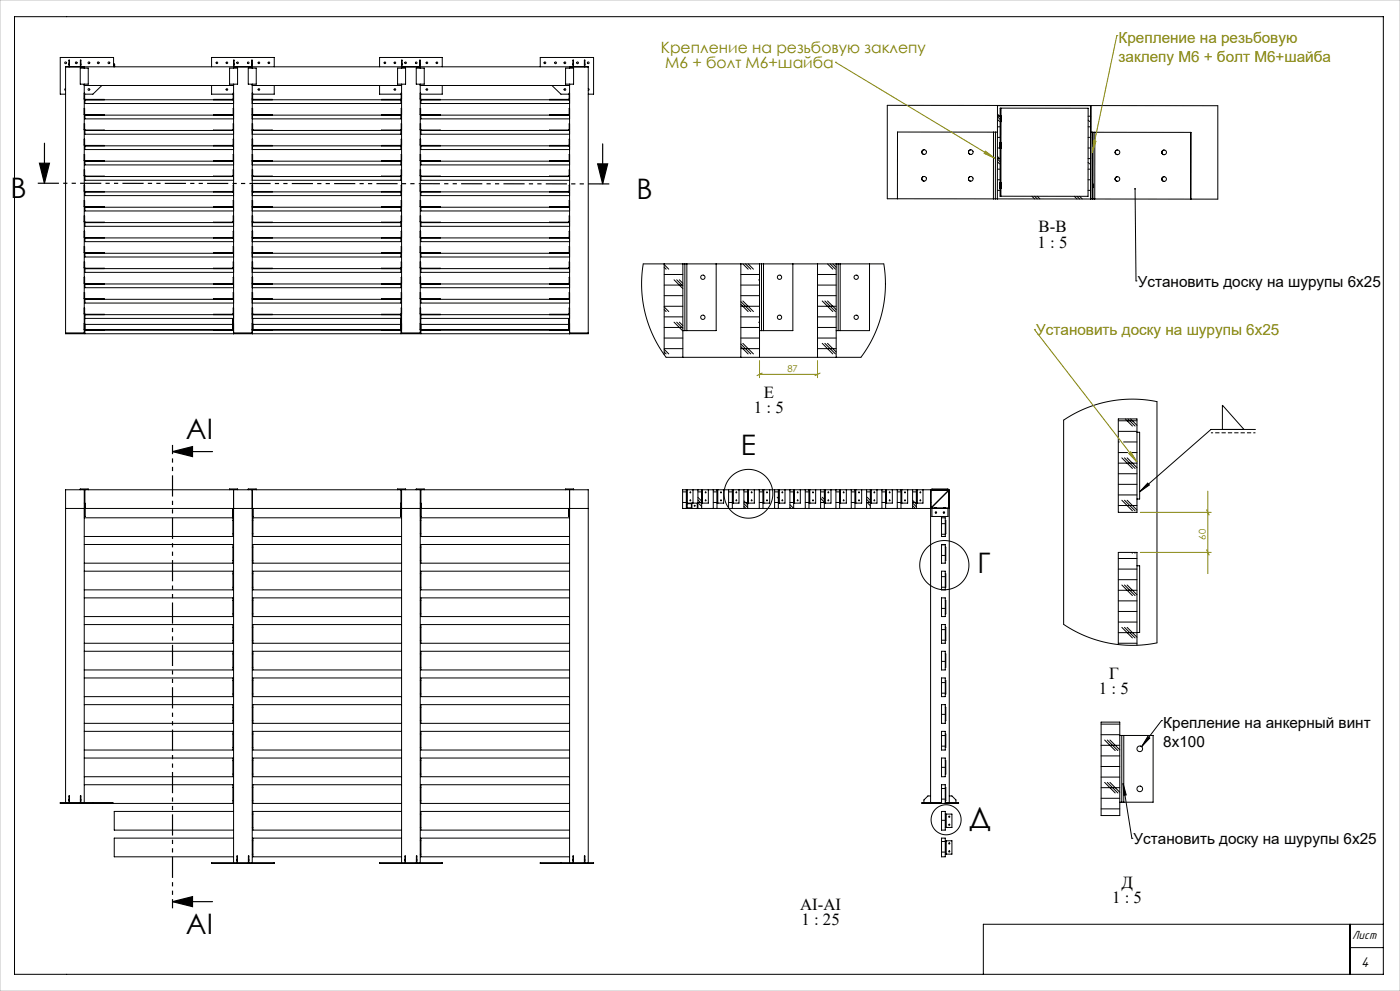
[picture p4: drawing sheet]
<svg xmlns="http://www.w3.org/2000/svg" width="420mm" height="297mm" viewBox="0 0 420 297" stroke-linecap="round" stroke-linejoin="round" font-family="sans-serif">
<defs><g id="words">
<g font-size="8.5">
<text x="3.2" y="59.3">В</text>
<text x="191" y="59.6">В</text>
<text x="55.7" y="131.4">AI</text>
<text x="222.3" y="136.5">Е</text>
<text x="293.2" y="171.8">Г</text>
<text x="290.9" y="248">Д</text>
<text x="55.7" y="279.9">AI</text>
</g>
<g font-size="5">
<text x="311.6" y="69.6">В-В</text>
<text x="311.3" y="74.2">1 : 5</text>
<text x="229.1" y="119.2">Е</text>
<text x="226.2" y="123.8">1 : 5</text>
<text x="332.7" y="203.5">Г</text>
<text x="329.7" y="208.1">1 : 5</text>
<text x="336.4" y="266">Д</text>
<text x="240" y="272.8">AI-AI</text>
<text x="333.6" y="270.6">1 : 5</text>
<text x="240.4" y="277.3">1 : 25</text>
</g>
<g font-size="4.7" fill="#808000">
<text x="198.3" y="15.9">Крепление на резьбовую заклепу</text>
<text x="199.5" y="20.4">М6 + болт М6+шайба</text>
</g>
<g font-size="4.6" fill="#808000">
<text x="335.6" y="12.9">Крепление на резьбовую</text>
<text x="335.6" y="18.6">заклепу М6 + болт М6+шайба</text>
<text x="310.9" y="100.5">Установить доску на шурупы 6х25</text>
</g>
<g font-size="4.6">
<text x="341.3" y="85.9">Установить доску на шурупы 6х25</text>
<text x="349" y="218.2">Крепление на анкерный винт</text>
<text x="349" y="223.8">8х100</text>
<text x="340.1" y="253">Установить доску на шурупы 6х25</text>
</g>
<text font-size="4.4" x="408.3" y="289.8">4</text>
<text font-size="3.7" x="405.6" y="281.4">Лист</text>
<g font-size="2.8" fill="#808000">
<text x="236.2" y="111.6">87</text>
<text x="361.7" y="161.7" transform="rotate(-90 361.7 161.7)">60</text>
</g>
</g></defs>
<g fill="none" stroke="#000" stroke-width=".3">
<path d="M4.4 5h410.6v287h-410.6zM20.7 19.2h.1M24.1 19.2h.2M70.1 19.2h.1M75.5 19.2h.2M120.5 19.2h.1M125.9 19.2h.2M171.9 19.2h.1M175.3 19.2h.2M19.7 26.6l-.3 .2 .3 .3M20.7 20v-2h.1v2M24.1 20.4h2.4v4.8h-2.4z"/>
<path d="M24.1 20v-2h.2v2M25.3 27.9l.1 1.8M25.3 32.5l.1 1.8M25.3 37.1l.1 1.8M25.3 25.2v74.8h-5.6v-80h156.8v80h-50.2v-1.2M25.3 20v.4M25.3 25.6h44.8M25.4 29.7l.1 .1M25.4 29.7l.1 .2h44.6M25.4 38.9l.1 .2h44.6M25.4 38.9l.1 .1M25.4 34.3l.1 .2h44.6"/>
<path d="M25.4 34.3l.1 .1M25.5 34.4l5.8 .1M25.5 39l5.8 .1M25.5 29.8v1.2h44.6M25.5 34.4v1.2h44.6M25.5 39v1.2h44.6M25.5 29.8l5.8 .1M30.6 25.6l-2.7 2.6h-2.5M34.1 20v-2.8h-16v11h1.6M34.3 20v-.8l.1 .8M63.5 20v-2.8h18.8v2.8M63.5 25.6v2.6h6.5"/>
<path d="M68.9 20.4h2.4v4.8h-2.4zM69.8 29.8l-5.7 .1M69.8 34.4l-5.7 .1M69.8 39l-5.7 .1M70 29.7v.1h-.2M70 29.7l-.2 .1M70 34.3l-.2 .1M70 34.3v.1h-.2M70 38.9l-.2 .1M70 38.9v.1h-.2M70.1 25.2v74.8M70.1 27.9l-.1 1.8"/>
<path d="M70.1 32.5l-.1 1.8M70.1 37.1l-.1 1.8M70.2 20v-2h-.1v2.4M74.5 20.4h2.4v4.8h-2.4zM75.5 20v-2h.2v2.4M75.7 25.2v74.8M75.7 27.9l.1 1.8M75.7 32.5l.1 1.8M75.7 37.1l.1 1.8M75.7 34.5h44.6v1.1h-44.6M75.7 39.1h44.6v1.1h-44.6M75.7 29.9h44.6v1.1h-44.6"/>
<path d="M75.7 25.6h44.8M75.8 29.7l-.1 .1h.2M75.8 29.7l.1 .1M75.8 38.9l-.1 .1h.2M75.8 38.9l.1 .1M75.8 34.3l.1 .1M75.8 34.3l-.1 .1h.2M75.9 34.4l5.8 .1M75.9 39l5.8 .1M75.9 29.8l5.8 .1M82.3 25.6v2.6h-6.5M113.9 20v-2.8h18.8v2.8"/>
<path d="M113.9 25.6v2.6h6.5M119.3 20.4h2.4v4.8h-2.4zM120.2 29.8l-5.7 .1M120.2 34.4l-5.7 .1M120.2 39l-5.7 .1M120.4 29.7v.1h-.2M120.4 29.7l-.2 .1M120.4 34.3l-.2 .1M120.4 34.3v.1h-.2M120.4 38.9v.1h-.2M120.4 38.9l-.2 .1M120.5 25.2v74.8h5.6v-74.8"/>
<path d="M120.5 27.9l-.1 1.8M120.5 32.5l-.1 1.8M120.5 37.1l-.1 1.8M120.6 20v-2h-.1v2.4M124.9 20.4h2.4v4.8h-2.4zM125.9 20v-2h.2v2.4M126.1 27.9l.1 1.8M126.1 32.5l.1 1.8M126.1 37.1l.1 1.8M126.1 25.6h44.8M126.2 34.3l.1 .2h44.6M126.2 34.3l.1 .1"/>
<path d="M126.2 38.9l.1 .1M126.2 38.9l.1 .2h44.6M126.2 29.7l.1 .2h44.6M126.2 29.7l.1 .1M126.3 29.8v1.2h44.6M126.3 34.4v1.2h44.6M126.3 39v1.2h44.6M126.3 29.8l5.8 .1M126.3 34.4l5.8 .1M126.3 39l5.8 .1M132.7 25.6v2.6h-6.5M162.1 20v-2.8h16v11h-1.6"/>
<path d="M165.6 25.6l2.7 2.6h2.5M169.7 20.4h2.4v4.8h-2.4zM170.6 34.4l-5.7 .1M170.6 39l-5.7 .1M170.6 29.8l-5.7 .1M170.8 38.9v.1h-.2M170.8 38.9l-.2 .1M170.8 34.3l-.2 .1M170.8 34.3v.1h-.2M170.8 29.7v.1h-.2M170.8 29.7l-.2 .1M170.9 27.9l-.1 1.8"/>
<path d="M170.9 32.5l-.1 1.8M170.9 37.1l-.1 1.8M170.9 20v.4M170.9 25.2v74.8M171.9 20v-2h.1v2M175.3 20v-2h.2v2M176.5 26.6l.2 .2-.2 .3M298 39.6h.6M298 39.6h-28.8v20M298 39.6v20M298.6 39.6h.6M298.6 39.6v20"/>
<path d="M299.2 38h.8M299.2 35.8l.7 .6M299.2 35l.8 .8M299.2 34.8h.8M299.2 34.2l.8 .8M299.2 31.7h66.1v28h-8.1M300 32.4h26.4v26.4h-26.4zM300.3 34.7v1.8zM300.3 32.4v26.4M326.4 38h.8M326.4 36l.5 .4M326.4 34.8h.8"/>
<path d="M327.2 39.6h.6M327.2 31.6v28M327.8 39.6v20M327.8 39.6h.1M327.8 39.6h.6M328.4 39.6l28.8 .1v20M328.4 39.6v20M25.3 41.7l.1 1.8M25.3 46.3l.1 1.8M25.3 50.9l.1 1.8M25.3 55.5l.1 1.8M25.4 57.3l.1 .2h44.6"/>
<path d="M25.4 57.3l.1 .1M25.4 48.1l.1 .2h44.6M25.4 48.1l.1 .1M25.4 43.5l.1 .2h44.6M25.4 43.5l.1 .1M25.4 52.7l.1 .2h44.6M25.4 52.7l.1 .1M25.5 57.4l5.8 .1M25.5 52.8l5.8 .1M25.5 48.2l5.8 .1M25.5 43.6l5.8 .1M25.5 43.6v1.2h44.6"/>
<path d="M25.5 48.2v1.2h44.6M25.5 52.8v1.2h44.6M25.5 57.4v1.2h44.6M69.8 43.6l-5.7 .1M69.8 48.2l-5.7 .1M69.8 52.8l-5.7 .1M69.8 57.4l-5.7 .1M70 43.5l-.2 .1M70 43.5v.1h-.2M70 57.3v.1h-.2M70 57.3l-.2 .1M70 48.1l-.2 .1"/>
<path d="M70 48.1v.1h-.2M70 52.7v.1h-.2M70 52.7l-.2 .1M70.1 41.7l-.1 1.8M70.1 46.3l-.1 1.8M70.1 50.9l-.1 1.8M70.1 55.5l-.1 1.8M75.7 41.7l.1 1.8M75.7 46.3l.1 1.8M75.7 50.9l.1 1.8M75.7 55.5l.1 1.8M75.7 57.5h44.6v1.1h-44.6"/>
<path d="M75.7 52.9h44.6v1.1h-44.6M75.7 48.3h44.6v1.1h-44.6M75.7 43.7h44.6v1.1h-44.6M75.8 52.7l-.1 .1h.2M75.8 52.7l.1 .1M75.8 48.1l-.1 .1h.2M75.8 48.1l.1 .1M75.8 43.5l.1 .1M75.8 43.5l-.1 .1h.2M75.8 57.3l-.1 .1h.2M75.8 57.3l.1 .1M75.9 57.4l5.8 .1"/>
<path d="M75.9 52.8l5.8 .1M75.9 48.2l5.8 .1M75.9 43.6l5.8 .1M120.2 43.6l-5.7 .1M120.2 48.2l-5.7 .1M120.2 52.8l-5.7 .1M120.2 57.4l-5.7 .1M120.4 57.3v.1h-.2M120.4 57.3l-.2 .1M120.4 52.7l-.2 .1M120.4 52.7v.1h-.2M120.4 43.5v.1h-.2"/>
<path d="M120.4 43.5l-.2 .1M120.4 48.1v.1h-.2M120.4 48.1l-.2 .1M120.5 41.7l-.1 1.8M120.5 46.3l-.1 1.8M120.5 50.9l-.1 1.8M120.5 55.5l-.1 1.8M126.1 41.7l.1 1.8M126.1 46.3l.1 1.8M126.1 50.9l.1 1.8M126.1 55.5l.1 1.8M126.2 52.7l.1 .2h44.6"/>
<path d="M126.2 52.7l.1 .1M126.2 57.3l.1 .1M126.2 57.3l.1 .2h44.6M126.2 48.1l.1 .1M126.2 48.1l.1 .2h44.6M126.2 43.5l.1 .2h44.6M126.2 43.5l.1 .1M126.3 57.4l5.8 .1M126.3 43.6v1.2h44.6M126.3 48.2v1.2h44.6M126.3 52.8v1.2h44.6M126.3 57.4v1.2h44.6"/>
<path d="M126.3 43.6l5.8 .1M126.3 48.2l5.8 .1M126.3 52.8l5.8 .1M170.6 57.4l-5.7 .1M170.6 52.8l-5.7 .1M170.6 48.2l-5.7 .1M170.6 43.6l-5.7 .1M170.8 57.3v.1h-.2M170.8 57.3l-.2 .1M170.8 52.7v.1h-.2M170.8 52.7l-.2 .1M170.8 48.1v.1h-.2"/>
<path d="M170.8 48.1l-.2 .1M170.8 43.5l-.2 .1M170.8 43.5v.1h-.2M170.9 41.7l-.1 1.8M170.9 46.3l-.1 1.8M170.9 50.9l-.1 1.8M170.9 55.5l-.1 1.8M269.2 59.6h-3v-28h33v28M269.2 59.6h28.8M277.2 52.9a.7 .7 0 0 0-.7 .7 .7 .7 0 0 0 .7 .7M277.2 44.9a.7 .7 0 0 0-.7 .7 .7 .7 0 0 0 .7 .7M291.2 52.9a.7 .7 0 0 0-.7 .7 .7 .7 0 0 0 .7 .7"/>
<path d="M291.2 44.9a.7 .7 0 0 0-.7 .7 .7 .7 0 0 0 .7 .7M298 59.6h.6M298.6 59.6h29.2M299.2 59.6h.1M299.2 57.1h.8M299.2 53.9h.8M299.2 50.7h.8M299.2 48.5l.7 .6M299.2 47.7l.8 .8M299.2 47.5h.8M299.2 46.9l.8 .8M299.2 44.4h.8"/>
<path d="M299.2 41.2h.8M300 54.7v1.8zM300 42.7v1.8zM300.1 42.7v1.8zM300.1 54.7v1.8zM300.2 54.7v1.8zM300.2 42.7v1.8zM300.3 54.7v1.8zM300.3 42.7v1.8zM309.6 58.8l.8 .8M310.4 58.8l.8 .8M311.2 58.8l.8 .8"/>
<path d="M322.3 58.8l.8 .8M323.1 58.8l.8 .8M323.9 58.8l.8 .8M326.4 57.1h.8M326.4 53.9h.8M326.4 50.7h.8M326.4 48.7l.5 .4M326.4 47.5h.8M326.4 44.4h.8M326.4 41.2h.8M327.8 55v1.3zM327.8 59.6h.6"/>
<path d="M327.8 43v1.3zM328.4 59.6l28.8 .1M335.2 52.9a.7 .7 0 0 0-.7 .7 .7 .7 0 0 0 .7 .7M335.2 44.9a.7 .7 0 0 0-.7 .7 .7 .7 0 0 0 .7 .7M340.5 56.6l.3 27.6M349.2 53a.7 .7 0 0 0-.7 .7 .7 .7 0 0 0 .7 .7M349.2 45a.7 .7 0 0 0-.7 .7 .7 .7 0 0 0 .7 .7M25.3 60.1l.1 1.8M25.3 64.7l.1 1.8M25.3 69.3l.1 1.8M25.3 73.9l.1 1.8M25.3 78.5l.1 1.8"/>
<path d="M25.4 66.5l.1 .2h44.6M25.4 66.5l.1 .1M25.4 61.9l.1 .2h44.6M25.4 61.9l.1 .1M25.4 71.1l.1 .2h44.6M25.4 71.1l.1 .1M25.4 75.7l.1 .2h44.6M25.4 75.7l.1 .1M25.5 75.8l5.8 .1M25.5 66.6l5.8 .1M25.5 62l5.8 .1M25.5 71.2l5.8 .1"/>
<path d="M25.5 62v1.2h44.6M25.5 66.6v1.2h44.6M25.5 71.2v1.2h44.6M25.5 75.8v1.2h44.6M69.8 62l-5.7 .1M69.8 66.6l-5.7 .1M69.8 71.2l-5.7 .1M69.8 75.8l-5.7 .1M70 75.7v.1h-.2M70 75.7l-.2 .1M70 61.9l-.2 .1M70 61.9v.1h-.2"/>
<path d="M70 66.5v.1h-.2M70 66.5l-.2 .1M70 71.1l-.2 .1M70 71.1v.1h-.2M70.1 60.1l-.1 1.8M70.1 64.7l-.1 1.8M70.1 69.3l-.1 1.8M70.1 73.9l-.1 1.8M70.1 78.5l-.1 1.8M75.7 60.1l.1 1.8M75.7 64.7l.1 1.8M75.7 69.3l.1 1.8"/>
<path d="M75.7 73.9l.1 1.8M75.7 78.5l.1 1.8M75.7 75.9h44.6v1.1h-44.6M75.7 66.7h44.6v1.1h-44.6M75.7 62.1h44.6v1.1h-44.6M75.7 71.3h44.6v1.1h-44.6M75.8 61.9l-.1 .1h.2M75.8 61.9l.1 .1M75.8 75.7l.1 .1M75.8 75.7l-.1 .1h.2M75.8 71.1l.1 .1M75.8 71.1l-.1 .1h.2"/>
<path d="M75.8 66.5l-.1 .1h.2M75.8 66.5l.1 .1M75.9 75.8l5.8 .1M75.9 66.6l5.8 .1M75.9 62l5.8 .1M75.9 71.2l5.8 .1M120.2 75.8l-5.7 .1M120.2 62l-5.7 .1M120.2 66.6l-5.7 .1M120.2 71.2l-5.7 .1M120.4 75.7v.1h-.2M120.4 75.7l-.2 .1"/>
<path d="M120.4 61.9l-.2 .1M120.4 61.9v.1h-.2M120.4 66.5l-.2 .1M120.4 66.5v.1h-.2M120.4 71.1v.1h-.2M120.4 71.1l-.2 .1M120.5 60.1l-.1 1.8M120.5 64.7l-.1 1.8M120.5 69.3l-.1 1.8M120.5 73.9l-.1 1.8M120.5 78.5l-.1 1.8M126.1 60.1l.1 1.8"/>
<path d="M126.1 64.7l.1 1.8M126.1 69.3l.1 1.8M126.1 73.9l.1 1.8M126.1 78.5l.1 1.8M126.2 75.7l.1 .2h44.6M126.2 75.7l.1 .1M126.2 66.5l.1 .2h44.6M126.2 66.5l.1 .1M126.2 61.9l.1 .2h44.6M126.2 61.9l.1 .1M126.2 71.1l.1 .1M126.2 71.1l.1 .2h44.6"/>
<path d="M126.3 75.8l5.8 .1M126.3 62v1.2h44.6M126.3 66.6v1.2h44.6M126.3 71.2v1.2h44.6M126.3 75.8v1.2h44.6M126.3 62l5.8 .1M126.3 66.6l5.8 .1M126.3 71.2l5.8 .1M170.6 75.8l-5.7 .1M170.6 66.6l-5.7 .1M170.6 62l-5.7 .1M170.6 71.2l-5.7 .1"/>
<path d="M170.8 61.9l-.2 .1M170.8 61.9v.1h-.2M170.8 75.7l-.2 .1M170.8 75.7v.1h-.2M170.8 66.5v.1h-.2M170.8 66.5l-.2 .1M170.8 71.1l-.2 .1M170.8 71.1v.1h-.2M170.9 60.1l-.1 1.8M170.9 64.7l-.1 1.8M170.9 69.3l-.1 1.8M170.9 73.9l-.1 1.8"/>
<path d="M170.9 78.5l-.1 1.8M199.3 79.3l1.3 1.4M199.3 79.1v27.2M204.9 79.1v28M205.5 79.1h-12.5l-.5 3.7v3.7l.3 3.7 .7 3.6 1.1 3.5 1.4 3.5 1.7 3.2 2.1 3.1h58.5l2.1-3.1 1.7-3.2 1.4-3.4 1.1-3.6 .7-3.6 .3-3.7v-3.7l-.5-3.7h-13M205.5 79.1h.6M205.5 79.1v20M206.1 79.1v20M206.1 79.1h22.4M214.9 79.1v20h-8.8M222.3 79.1v28M222.9 79.1l1.5 1.6"/>
<path d="M223.6 79.1l1.6 1.6M224.4 79.1l1.6 1.6M227.9 79.1v28M228.5 79.1h.6M228.5 79.1v20M229.1 79.1v20M229.1 79.1h22.4M237.9 79.1v20h-8.8M245.3 79.1v28M248.3 79.1l1.5 1.6M249 79.1l1.6 1.6M249.8 79.1l1.1 1"/>
<path d="M250.9 79.1v28M251.5 79.1h.6M251.5 79.1v20M252.1 79.1v20M260.9 79.1v20h-8.8M19.7 99.9h5.6M25.3 95.6h.1v3.2M25.3 98.8h.1M25.3 83.1l.1 1.8M25.3 87.7l.1 1.8M25.3 92.3l.1 1.8M25.3 96.9h.1"/>
<path d="M25.4 89.5l.1 .1M25.4 89.5l.1 .2h44.6M25.4 84.9l.1 .2h44.6M25.4 84.9l.1 .1M25.4 94.1l.1 .1M25.4 94.1l.1 .2h44.6M25.4 80.3l.1 .1M25.4 80.3l.1 .2h44.6M25.4 97.2h44.4M25.5 98.8l-.2-.1 .2 .2h44.6M25.5 80.4l5.8 .1M25.5 85l5.8 .1"/>
<path d="M25.5 89.6l5.8 .1M25.5 94.2l5.8 .1M25.5 80.4v1.2h44.6M25.5 85v1.2h44.6M25.5 89.6v1.2h44.6M25.5 94.2v1.2h44.6M25.5 98.8v1.2h94.8v-1.1h-44.6M25.5 98.8l5.8 .1M31.3 98.8h32.8M69.8 95.6h.2l.1 3.1-.3 .2zM69.8 80.4l-5.7 .1M69.8 85l-5.7 .1"/>
<path d="M69.8 89.6l-5.7 .1M69.8 94.2l-5.7 .1M70 84.9l-.2 .1M70 84.9v.1h-.2M70 94.1v.1h-.2M70 94.1l-.2 .1M70 80.3l-.2 .1M70 80.3v.1h-.2M70 89.5l-.2 .1M70 89.5v.1h-.2M70 98.7l-5.9 .2M70 96.9h.1"/>
<path d="M70.1 83.1l-.1 1.8M70.1 87.7l-.1 1.8M70.1 92.3l-.1 1.8M70.1 99.9h5.6M75.7 98.7l.2 .2zM75.7 95.6h.1v3.2M75.7 98.8h.1M75.7 83.1l.1 1.8M75.7 87.7l.1 1.8M75.7 92.3l.1 1.8M75.7 80.5h44.6v1.1h-44.6M75.7 85.1h44.6v1.1h-44.6"/>
<path d="M75.7 89.7h44.6v1.1h-44.6M75.7 94.3h44.6v1.1h-44.6M75.7 96.9h.1M75.8 84.9l.1 .1M75.8 84.9l-.1 .1h.2M75.8 89.5l-.1 .1h.2M75.8 89.5l.1 .1M75.8 94.1l-.1 .1h.2M75.8 94.1l.1 .1M75.8 80.3l.1 .1M75.8 80.3l-.1 .1h.2M75.8 97.2h44.4"/>
<path d="M75.9 80.4l5.8 .1M75.9 85l5.8 .1M75.9 89.6l5.8 .1M75.9 94.2l5.8 .1M75.9 98.8l5.8 .1M81.7 98.8h32.8M120.2 95.6h.2l.1 3.1-.3 .2zM120.2 80.4l-5.7 .1M120.2 85l-5.7 .1M120.2 89.6l-5.7 .1M120.2 94.2l-5.7 .1M120.4 98.7l-5.9 .2"/>
<path d="M120.4 94.1l-.2 .1M120.4 94.1v.1h-.2M120.4 84.9v.1h-.2M120.4 84.9l-.2 .1M120.4 89.5l-.2 .1M120.4 89.5v.1h-.2M120.4 80.3v.1h-.2M120.4 80.3l-.2 .1M120.4 96.9h.1M120.5 83.1l-.1 1.8M120.5 87.7l-.1 1.8M120.5 92.3l-.1 1.8"/>
<path d="M120.5 99.9h5.6M126.1 95.6h.1v3.2M126.1 98.8h.1M126.1 83.1l.1 1.8M126.1 87.7l.1 1.8M126.1 92.3l.1 1.8M126.1 96.9h.1M126.2 80.3l.1 .2h44.6M126.2 80.3l.1 .1M126.2 84.9l.1 .2h44.6M126.2 84.9l.1 .1M126.2 89.5l.1 .1"/>
<path d="M126.2 89.5l.1 .2h44.6M126.2 94.1l.1 .2h44.6M126.2 94.1l.1 .1M126.2 97.2h44.4M126.3 98.8l-.2-.1 .2 .2h44.6M126.3 80.4v1.2h44.6M126.3 85v1.2h44.6M126.3 89.6v1.2h44.6M126.3 94.2v1.2h44.6M126.3 80.4l5.8 .1M126.3 85l5.8 .1M126.3 89.6l5.8 .1"/>
<path d="M126.3 94.2l5.8 .1M126.3 98.8l5.8 .1M132.1 98.8h32.8M170.6 95.6h.2l.1 3.1-.3 .2zM170.6 80.4l-5.7 .1M170.6 85l-5.7 .1M170.6 89.6l-5.7 .1M170.6 94.2l-5.7 .1M170.8 89.5l-.2 .1M170.8 89.5v.1h-.2M170.8 94.1l-.2 .1M170.8 94.1v.1h-.2"/>
<path d="M170.8 84.9v.1h-.2M170.8 84.9l-.2 .1M170.8 80.3l-.2 .1M170.8 80.3v.1h-.2M170.8 98.7l-5.9 .2M170.8 96.9h.1M170.9 83.1l-.1 1.8M170.9 87.7l-.1 1.8M170.9 92.3l-.1 1.8M170.9 99.9h5.6M199.3 82.3h5.6M199.3 85.4h5.6"/>
<path d="M199.3 88.6h5.6M199.3 91.8h5.6M199.3 95h5.6M199.3 98.1h5.6M199.3 92.8l.5 .6M199.3 80.1l.5 .6M199.3 92l1.3 1.4M202.2 96.6l2.7 2.6M202.2 83.9l2.7 2.6M203 96.6l1.9 1.8M203 83.9l1.9 1.8M203.8 96.6l1.1 1"/>
<path d="M203.8 83.9l1.1 1M204.9 99.1h.6M205.5 99.1h.6M222.3 82.3h5.6M222.3 85.4h5.6M222.3 88.6h5.6M222.3 91.8h5.6M222.3 95h5.6M222.3 98.1h5.6M222.3 91.2l2.1 2.2M222.3 90.4l2.9 3M222.9 90.2l3.1 3.2"/>
<path d="M227.6 96.6l.3 .2M227.6 83.9l.3 .2M227.9 99.1h.6M228.5 99.1h.6M245.3 82.3h5.6M245.3 85.4h5.6M245.3 88.6h5.6M245.3 91.8h5.6M245.3 95h5.6M245.3 98.1h5.6M246.7 90.2l3.1 3.2M247.5 90.2l3.1 3.2"/>
<path d="M248.3 90.2l2.6 2.6M250.9 99.1h.6M251.5 99.1h.6M340.8 84.2h.1M199.3 101.3h5.6M199.3 104.5h5.6M199.3 105.5l.5 .6M199.3 104.7l1.3 1.4M222.3 101.3h5.6M222.3 104.5h5.6M222.3 103.9l2.1 2.2M222.3 103.1l2.9 3"/>
<path d="M222.9 102.9l3.1 3.2M245.3 101.3h5.6M245.3 104.5h5.6M246.7 102.9l3.1 3.2M247.5 102.9l3.1 3.2M248.3 102.9l2.6 2.6M319.1 125.9l3.1-1.9 3.3-1.5 3.4-1.3 3.6-.9 3.6-.5 3.7-.2 3.7 .2 3.6 .6v72.3l-3.6 .5-3.7 .2-3.6-.2-3.7-.5-3.5-.9-3.5-1.2-3.2-1.6-3.2-1.9zM335.5 126.1h5.6M335.5 129.3h5.6M335.5 132.5h.3M335.5 135.6h2.8M335.5 138.8h5.6"/>
<path d="M335.5 125.6h5.6v28h-5.6zM336.6 137.2l3.1 3.2M337.1 132.5h4M337.3 137.2l3.2 3.2M337.6 125.6l2.1 2.1M338.1 137.2l3 3M338.4 125.6l2.1 2.1M339.2 125.6l1.9 1.9M339.5 135.6h1.6M341.1 129.6h.8v20h-.8M366.7 128.7v-7.3l6.5 7.3M376.6 128.7h-13.3l-21.4 18.7"/>
<path d="M19.7 152.4h156.8M24.1 146.8v-.3h2.4v.3M25.3 150.8h.2M25.3 146.8h.2M25.3 146.8v93.7M25.3 146.8h-5.6v93.7M25.3 155.2h44.6v5.6h-44.6M25.3 152.4v2.4h.3v-2.4M25.4 150.8v1.6M25.5 146.8v5.6M25.5 146.8h94.8M68.9 146.8v-.3h2.4v.3"/>
<path d="M69.8 152.4v2.4h.2M69.9 160h.2M69.9 156h.2M70.1 146.8v111.7M74.5 146.8v-.3h2.4v.3M75.7 146.8v111.7M75.7 160h.2M75.7 156h.2M75.7 152.4v2.4h.3v-2.4M119.3 146.8v-.3h2.4v.3M120.2 152.4v2.4h.2M120.3 146.8h.2"/>
<path d="M120.3 150.8h.2M120.3 146.8v5.6M120.4 150.8v1.6M120.5 146.8v111.7M120.5 155.2h-44.6v5.6h44.6M120.5 146.8h5.6M124.9 146.8v-.3h2.4v.3M126.1 150.8h.2M126.1 146.8h.2M126.1 146.8v111.7M126.1 160h.2M126.1 156h.2"/>
<path d="M126.1 152.4v2.4h.3v-2.4M126.2 150.8v1.6M126.3 146.8v5.6M126.3 146.8h50.2v111.7M169.7 146.8v-.3h2.4v.3M170.6 152.4v2.4h.2M170.9 155.2h-44.6v5.6h44.6M170.9 146.8v111.7M204.8 147.4h1.1M204.8 150.6h1.1M205.9 150.8h3.3v1.6M205.9 146.8v5.6"/>
<path d="M206 150.8v1.6M206 146.8h.1M206 146.8h-1.2v5.6h80M206 146.8v4M206.1 146.8h4.5M206.1 150.9h1.3v1.3h-1.3zM206.1 146.8v4M207.6 150.8v1.6M207.9 146.8v4M209.4 147.4h1.1M209.4 150.6h1.1M209.4 150.6l1.1 1.2"/>
<path d="M209.4 149.8l1.1 1.2M209.4 149.1l1.1 1.1M209.4 146.8v5.6M210.5 150.8h.1M210.5 146.8v5.6M210.6 146.8h.1M210.6 150.8h.1M210.6 146.8v4M210.7 146.8h4.5M210.7 146.8v4M212.5 146.8v4h-1.8M214 147.4h1.1"/>
<path d="M214 150.6h1.1M214 146.8v5.6M215.1 150.8h.1M215.1 146.8v5.6M215.2 146.8h.1M215.2 150.8h.1M215.2 146.8v4M215.3 146.8h4.5M215.3 146.8v4M217.1 146.8v4h-1.8M218.6 147.4h1.1M218.6 150.6h1.1"/>
<path d="M218.6 146.8v5.6M219.7 150.8h.1M219.7 146.8v5.6M219.8 146.8h.1M219.8 150.8h.1M219.8 146.8v4M219.9 146.8h4.5M219.9 146.8v4M221.7 146.8v4h-1.8M223.2 147.4h1.1M223.2 150.6h1.1M223.2 151.7l.4 .5"/>
<path d="M223.2 150.9l1.1 1.2M223.2 150.2l1.1 1.1M223.2 146.8v5.6M224.3 150.8h.1M224.3 146.8v5.6M224.4 146.8h.1M224.4 150.8h.1M224.4 146.8v4M224.5 146.8h4.5M224.5 146.8v4M226.3 146.8v4h-1.8M227.8 147.4h1.1"/>
<path d="M227.8 150.6h1.1M227.8 146.8v5.6M228.9 150.8h.1M228.9 146.8v5.6M229 146.8h.1M229 150.8h.1M229 146.8v4M229.1 146.8h4.5M229.1 146.8v4M230.9 146.8v4h-1.8M232.4 147.4h1.1M232.4 150.6h1.1"/>
<path d="M232.4 146.8v5.6M233.1 149l.4 .4M233.5 150.8h.1M233.5 146.8v5.6M233.6 146.8h.1M233.6 150.8h.1M233.6 146.8v4M233.7 146.8h4.5M233.7 146.8v4M235.5 146.8v4h-1.8M237 147.4h1.1M237 150.6h1.1"/>
<path d="M237 152l.1 .2M237 151.3l.9 .9M237 146.8v5.6M238.1 150.8h.1M238.1 146.8v5.6M238.2 146.8h.1M238.2 150.8h.1M238.2 146.8v4M238.3 146.8h4.5M238.3 146.8v4M240.1 146.8v4h-1.8M241.6 147.4h1.1"/>
<path d="M241.6 150.6h1.1M241.6 146.8v5.6M242.7 150.8h.1M242.7 146.8v5.6M242.8 146.8h.1M242.8 150.8h.1M242.8 146.8v4M242.9 146.8h4.5M242.9 146.8v4M244.7 146.8v4h-1.8M246.2 147.4h1.1M246.2 150.6h1.1"/>
<path d="M246.2 149.3l1.1 1.2M246.2 146.8v5.6M246.6 149l.7 .7M247.3 150.8h.1M247.3 146.8v5.6M247.4 146.8h.1M247.4 150.8h.1M247.4 146.8v4M247.5 146.8h4.5M247.5 146.8v4M249.3 146.8v4h-1.8M250.8 147.4h1.1"/>
<path d="M250.8 150.6h1.1M250.8 146.8v5.6M251.9 150.8h.1M251.9 146.8v5.6M252 146.8h.1M252 150.8h.1M252 146.8v4M252.1 146.8h4.5M252.1 146.8v4M253.9 146.8v4h-1.8M255.4 147.4h1.1M255.4 150.6h1.1"/>
<path d="M255.4 146.8v5.6M256.5 150.8h.1M256.5 146.8v5.6M256.6 146.8h.1M256.6 150.8h.1M256.6 146.8v4M256.7 146.8h4.5M256.7 146.8v4M258.5 146.8v4h-1.8M260 149.6l1.2 1.2M260 147.4h1.1M260 150.6h1.1"/>
<path d="M260 150.4l1.1 1.2M260 146.8v5.6M260.1 149l1 1M261.1 146.8v5.6M261.2 146.8h.1M261.2 150.8h.1M261.2 146.8v4M261.3 146.8h4.5M261.3 146.8v4M263.1 146.8v4h-1.8M264.6 147.4h1.1M264.6 150.6h1.1"/>
<path d="M264.6 146.8v5.6M265.7 150.8h.1M265.7 146.8v5.6M265.8 146.8h.1M265.8 150.8h.1M265.8 146.8v4M265.9 146.8h4.5M265.9 146.8v4M267.7 146.8v4h-1.8M269.2 147.4h1.1M269.2 150.6h1.1M269.2 146.8v5.6"/>
<path d="M270.3 150.8h.1M270.3 146.8v5.6M270.4 146.8h.1M270.4 150.8h.1M270.4 146.8v4M270.5 146.8h4.5M270.5 146.8v4M272.3 146.8v4h-1.8M273.8 147.4h1.1M273.8 150.6h1.1M273.8 151.5l.6 .7M273.8 150.7l1.1 1.2"/>
<path d="M273.8 150l1.1 1.1M273.8 146.8v5.6M274.9 150.8h.1M274.9 146.8v5.6M275 146.8h.1M275 150.8h.1M275 146.8v4M275.1 146.8h9.7v93.7M275.1 146.8v4M276.9 146.8v4h-1.8M279.2 147.4h.1M279.2 150.6h.1"/>
<path d="M279.2 146.8v93.7M279.6 152.4v2.4h4.8v-2.4M279.6 146.8v-.3h4.8v.3M280.4 152.2h.4M282.5 155.2h1.1v5.6h-1.1zM282.5 156.9h1.1M283.2 152.2h.4M283.6 156h.1v4h-.1M284.6 147.4h.2M284.6 150.6h.2M284.6 149.7l.2 .1M284.6 146.9h-5.3v5.3"/>
<path d="M284.6 146.9v5.3h-5.3M284.6 146.9l-5.3 5.3M284.7 149h.1M335.5 142h5.6M335.5 145.2h5.6M335.5 148.3h5.6M335.5 151.5h5.6M336.6 149.9l3.1 3.2M337.3 149.9l3.2 3.2M338.1 149.9l3 3M344.3 144.8l.5 .6-2.9 2zM25.3 171.2h44.6v5.6h-44.6"/>
<path d="M25.3 163.2h44.6v5.6h-44.6M25.3 179.2h44.6v5.6h-44.6M69.9 168h.2M69.9 164h.2M69.9 180h.2M69.9 176h.2M69.9 172h.2M75.7 168h.2M75.7 164h.2M75.7 180h.2M75.7 176h.2M75.7 172h.2"/>
<path d="M120.5 163.2h-44.6v5.6h44.6M120.5 171.2h-44.6v5.6h44.6M120.5 179.2h-44.6v5.6h44.6M126.1 168h.2M126.1 164h.2M126.1 180h.2M126.1 176h.2M126.1 172h.2M170.9 163.2h-44.6v5.6h44.6M170.9 171.2h-44.6v5.6h44.6M170.9 179.2h-44.6v5.6h44.6M282.5 171.2h1.1v5.6h-1.1z"/>
<path d="M282.5 163.2h1.1v5.6h-1.1zM282.5 179.2h1.1v5.6h-1.1zM282.5 160.1h1.1M282.5 163.3h1.1M282.5 166.5h1.1M282.5 172.8h1.1M282.5 176h1.1M283.6 164h.1v4h-.1M283.6 180h.1v4h-.1M283.6 172h.1v4h-.1M335.5 167.4h5.6M335.5 170.6h5.6"/>
<path d="M335.5 173.7h5.6M335.5 176.9h5.6M336.6 175.3l3.1 3.2M337.3 175.3l3.2 3.2M338.1 175.3l3 3M339.5 165.6l.2 .2M340.3 165.6l.2 .2M341.1 165.6h.1M341.1 165.6v27.8M341.1 165.6h-5.6v27.6M341.1 169.6h.8v20h-.8M25.3 195.2h44.6v5.6h-44.6"/>
<path d="M25.3 187.2h44.6v5.6h-44.6M69.9 200h.2M69.9 196h.2M69.9 184h.2M69.9 192h.2M69.9 188h.2M75.7 200h.2M75.7 196h.2M75.7 184h.2M75.7 192h.2M75.7 188h.2M120.5 187.2h-44.6v5.6h44.6"/>
<path d="M120.5 195.2h-44.6v5.6h44.6M126.1 200h.2M126.1 196h.2M126.1 184h.2M126.1 192h.2M126.1 188h.2M170.9 187.2h-44.6v5.6h44.6M170.9 195.2h-44.6v5.6h44.6M282.5 195.2h1.1v5.6h-1.1zM282.5 187.2h1.1v5.6h-1.1zM282.5 182.3h1.1M282.5 188.7h1.1"/>
<path d="M282.5 191.9h1.1M282.5 198.2h1.1M283.6 196h.1v4h-.1M283.6 188h.1v4h-.1M335.5 192.8h5.6M335.5 180.1h5.6M335.5 183.3h5.6M335.5 186.4h5.6M335.5 189.6h5.6M336.6 188l3.1 3.2M337.3 188l3.2 3.2M338.1 188l3 3"/>
<path d="M25.3 211.2h44.6v5.6h-44.6M25.3 203.2h44.6v5.6h-44.6M25.3 219.2h44.6v5.6h-44.6M69.9 208h.2M69.9 204h.2M69.9 220h.2M69.9 216h.2M69.9 212h.2M75.7 208h.2M75.7 204h.2M75.7 220h.2M75.7 216h.2"/>
<path d="M75.7 212h.2M120.5 203.2h-44.6v5.6h44.6M120.5 211.2h-44.6v5.6h44.6M120.5 219.2h-44.6v5.6h44.6M126.1 208h.2M126.1 204h.2M126.1 220h.2M126.1 216h.2M126.1 212h.2M170.9 203.2h-44.6v5.6h44.6M170.9 211.2h-44.6v5.6h44.6M170.9 219.2h-44.6v5.6h44.6"/>
<path d="M282.5 211.2h1.1v5.6h-1.1zM282.5 203.2h1.1v5.6h-1.1zM282.5 219.2h1.1v5.6h-1.1zM282.5 204.6h1.1M282.5 207.7h1.1M282.5 214.1h1.1M283.6 204h.1v4h-.1M283.6 220h.1v4h-.1M283.6 212h.1v4h-.1M330.3 217h5.6M330.3 216.4h5.6v28h-5.6zM348.4 216h.1"/>
<path d="M348.4 216l-5.9 7.8M20.7 239.7h.1M24.1 239.7h.2M25.3 235.2h44.6v5.6h-51.8v-.3h15.8M25.3 227.2h44.6v5.6h-44.6M69.9 232h.2M69.9 228h.2M69.9 240h.2M69.9 236h.2M69.9 224h.2M75.7 232h.2M75.7 228h.2"/>
<path d="M75.7 240h.2M75.7 236h.2M75.7 224h.2M120.5 227.2h-44.6v5.6h44.6M120.5 235.2h-44.6v5.6h44.6M126.1 232h.2M126.1 228h.2M126.1 240h.2M126.1 236h.2M126.1 224h.2M170.9 227.2h-44.6v5.6h44.6M170.9 235.2h-44.6v5.6h44.6"/>
<path d="M279.2 238.5h-.8l-1.2 1.2v.8M282.5 227.2h1.1v5.6h-1.1zM282.5 220.4h1.1M282.5 223.6h1.1M282.5 230h1.1M282.5 236.3h1.1M282.5 239.5h1.1M283.6 228h.1v4h-.1M283.6 236h.1v4h-.1M284.8 238.5h.8l1.2 1.2v.8M330.3 220.2h5.6M330.3 223.4h5.6"/>
<path d="M330.3 226.5h5.6M330.3 229.7h5.6M330.3 232.9h5.6M330.3 236.1h5.6M330.3 239.2h5.6M331.4 234.5l3.2 3.2M331.4 221.8l3.2 3.2M332.2 234.5l3.2 3.2M332.2 221.8l3.2 3.2M333 234.5l2.9 2.9M333 221.8l2.9 2.9M335.9 220.4h.6"/>
<path d="M336.5 220.4h.6M336.5 220.4v20M336.9 234.8l1 3.4-.8 .2zM336.9 234.8l2.7 16.4M337.1 220.4h8.8v20h-8.8M337.1 220.4v20M344.3 220.7l.6 .5-2.4 2.6zM20.7 240.5v-2h.1v2M24.1 240.5v-2h.2v2M27.9 240.5v.3M63.5 258.5h18.8v.3h-18.8zM70.1 243.2h-35.8v5.6h35.8"/>
<path d="M70.1 251.2h-35.8v5.6h35.8M71.1 258.5v-2h.1v2M71.1 257.7h.1M74.5 257.7h.2M74.5 258.5v-2h.2v2M75.7 248h.2M75.7 244h.2M75.7 256h.2M75.7 252h.2M113.9 258.5h18.8v.3h-18.8zM120.5 243.2h-44.6v5.6h44.6M120.5 251.2h-44.6v5.6h44.6"/>
<path d="M121.5 258.5v-2h.1v2M121.5 257.7h.1M124.9 258.5v-2h.2v2M124.9 257.7h.2M126.1 248h.2M126.1 244h.2M126.1 256h.2M126.1 252h.2M162.1 258.5h16v.3h-16zM168.3 258.5v.3M170.9 243.2h-44.6v5.6h44.6M170.9 251.2h-44.6v5.6h44.6"/>
<path d="M171.9 258.5v-2h.1v2M171.9 257.7h.1M175.3 258.5v-2h.2v2M175.3 257.7h.2M282.5 240.5h-5.9v.3h11v-.3h-4M282.5 243.2h1.1v5.6h-1.1zM282.5 251.2h1.1v5.6h-1.1zM282.5 240.8v-5.6h1.1v5.6M282.5 252.2h1.1M282.5 255.4h1.1M282.5 245.8h1.1M283.6 248h.1"/>
<path d="M283.6 244h.1M283.6 256h.1M283.6 252h.1M283.7 252h.1M283.7 256h.1M283.7 244h.1M283.7 248h.1M283.7 244v4M283.7 252v4M283.8 244h1.8v4h-1.8M283.8 252h1.8v4h-1.8M283.8 244v4"/>
<path d="M283.8 252v4M330.3 242.4h5.6M335.9 240.4h.6M336.5 240.4h.6M339.6 251.2h.1M405 277v15M415 277h-120v15M405 284h10"/>
<circle cx="19.7" cy="18.8" r=".26"/>
<circle cx="22.9" cy="18.8" r=".26"/>
<circle cx="26.7" cy="18.8" r=".26"/>
<circle cx="29.5" cy="18.8" r=".26"/>
<circle cx="32.7" cy="18.8" r=".26"/>
<circle cx="65.1" cy="18.8" r=".24"/>
<circle cx="68.1" cy="18.8" r=".24"/>
<circle cx="71.3" cy="18.8" r=".24"/>
<circle cx="74.5" cy="18.8" r=".24"/>
<circle cx="77.7" cy="18.8" r=".24"/>
<circle cx="80.7" cy="18.8" r=".24"/>
<circle cx="115.5" cy="18.8" r=".24"/>
<circle cx="118.5" cy="18.8" r=".24"/>
<circle cx="121.7" cy="18.8" r=".24"/>
<circle cx="124.9" cy="18.8" r=".24"/>
<circle cx="128.1" cy="18.8" r=".24"/>
<circle cx="131.1" cy="18.8" r=".24"/>
<circle cx="163.5" cy="18.8" r=".26"/>
<circle cx="166.7" cy="18.8" r=".26"/>
<circle cx="169.5" cy="18.8" r=".26"/>
<circle cx="173.3" cy="18.8" r=".26"/>
<circle cx="176.5" cy="18.8" r=".26"/>
<circle cx="26.7" cy="26.8" r=".26"/>
<circle cx="68.1" cy="26.8" r=".24"/>
<circle cx="77.7" cy="26.8" r=".24"/>
<circle cx="118.5" cy="26.8" r=".24"/>
<circle cx="128.1" cy="26.8" r=".24"/>
<circle cx="169.5" cy="26.8" r=".26"/>
<circle cx="277.2" cy="53.6" r=".7"/>
<circle cx="277.2" cy="45.6" r=".7"/>
<circle cx="291.2" cy="53.6" r=".7"/>
<circle cx="291.2" cy="45.6" r=".7"/>
<circle cx="335.2" cy="53.6" r=".7"/>
<circle cx="335.2" cy="45.6" r=".7"/>
<circle cx="349.2" cy="53.7" r=".7"/>
<circle cx="349.2" cy="45.7" r=".7"/>
<circle cx="210.9" cy="95.1" r=".65"/>
<circle cx="210.9" cy="83.1" r=".65"/>
<circle cx="233.9" cy="95.1" r=".65"/>
<circle cx="233.9" cy="83.1" r=".65"/>
<circle cx="256.9" cy="95.1" r=".65"/>
<circle cx="256.9" cy="83.1" r=".65"/>
<circle cx="207.1" cy="147.6" r=".13"/>
<circle cx="207.1" cy="150" r=".13"/>
<circle cx="208.4" cy="151.6" r=".13"/>
<circle cx="211.7" cy="147.6" r=".13"/>
<circle cx="211.7" cy="150" r=".13"/>
<circle cx="216.3" cy="147.6" r=".13"/>
<circle cx="216.3" cy="150" r=".13"/>
<circle cx="220.9" cy="147.6" r=".13"/>
<circle cx="220.9" cy="150" r=".13"/>
<circle cx="224.5" cy="148" r="7.3"/>
<circle cx="225.5" cy="147.6" r=".13"/>
<circle cx="225.5" cy="150" r=".13"/>
<circle cx="230.1" cy="147.6" r=".13"/>
<circle cx="230.1" cy="150" r=".13"/>
<circle cx="234.7" cy="147.6" r=".13"/>
<circle cx="234.7" cy="150" r=".13"/>
<circle cx="239.3" cy="147.6" r=".13"/>
<circle cx="239.3" cy="150" r=".13"/>
<circle cx="243.9" cy="147.6" r=".13"/>
<circle cx="243.9" cy="150" r=".13"/>
<circle cx="248.5" cy="147.6" r=".13"/>
<circle cx="248.5" cy="150" r=".13"/>
<circle cx="253.1" cy="147.6" r=".13"/>
<circle cx="253.1" cy="150" r=".13"/>
<circle cx="257.7" cy="147.6" r=".13"/>
<circle cx="257.7" cy="150" r=".13"/>
<circle cx="262.3" cy="147.6" r=".13"/>
<circle cx="262.3" cy="150" r=".13"/>
<circle cx="266.9" cy="147.6" r=".13"/>
<circle cx="266.9" cy="150" r=".13"/>
<circle cx="271.5" cy="147.6" r=".13"/>
<circle cx="271.5" cy="150" r=".13"/>
<circle cx="276.1" cy="147.6" r=".13"/>
<circle cx="276.1" cy="150" r=".13"/>
<circle cx="280.8" cy="153.6" r=".21"/>
<circle cx="283.2" cy="153.6" r=".21"/>
<circle cx="283.3" cy="169.4" r="7.4"/>
<circle cx="341.9" cy="236.4" r=".85"/>
<circle cx="341.9" cy="224.4" r=".85"/>
<circle cx="283.8" cy="245.7" r="4.5"/>
<circle cx="284.8" cy="255.2" r=".17"/>
<circle cx="284.8" cy="252.8" r=".17"/>
<circle cx="284.8" cy="244.8" r=".17"/>
<circle cx="284.8" cy="247.2" r=".17"/>
</g>
<path d="M11.8 48.9h3l-1.5 6zM13.3 42.9v12M179.3 49.1h3l-1.5 6zM180.8 43.1v12M51.8 135.3l6-1.5v3zM51.8 135.3h12M51.8 270.2l6-1.5v3zM51.8 270.2h12" fill="none" stroke="#000" stroke-width=".35"/>
<g fill="none" stroke="#808000" stroke-width=".3">
<path d="M250.7 18.7h.1M250.7 18.7l47.8 28.8M335 10.7h.1M335 10.7l-7.3 35.1M295.6 45.3l2.9 2.2-3.3-1.6zM328 42.2l.8 .2-1.1 3.4zM310.3 98.7h.1M310.3 98.7l30.8 39.8M227.9 108.1v5.1M227.9 112.2h17.4M228.6 111.8l-1.5 .8M245.3 108.1v5.1"/>
<path d="M246 111.8l-1.5 .8M338.6 135.9l.6-.5 1.9 3.1zM342.1 153.6h21.3M362 152.8l.7 1.5M362.4 147.2v24.7M342.1 165.6h21.3M362 164.8l.7 1.5"/>
</g>
<path d="M376.6 129.7h-13.3" fill="none" stroke="#000" stroke-width=".3" stroke-dasharray="1.3 .6" stroke-dashoffset=".6" stroke-linecap="butt"/>
<path d="M182.8 55.1l-171.5-.2" fill="none" stroke="#000" stroke-width=".35" stroke-dasharray="6.3 1.3 1.3 1.3 1.3 1.3" stroke-linecap="butt"/>
<path d="M51.8 133.3v138.9" fill="none" stroke="#000" stroke-width=".35" stroke-dasharray="6.3 1.3 1.3 1.3 1.3 1.3" stroke-dashoffset="3.6" stroke-linecap="butt"/>
<path d="M0 0h420v297h-420z" fill="none" stroke="#c0c0c0" stroke-width=".3"/>
<g fill="#000">
<path d="M344.3 144.8l.5 .6-2.9 2z"/>
<path d="M179.3 49.1h3l-1.5 6zM11.8 48.9h3l-1.5 6z"/>
<path d="M51.8 135.3l6-1.5v3zM51.8 270.2l6-1.5v3z"/>
<path d="M344.3 220.7l.6 .5-2.4 2.6zM340.3 56.4a.25 .25 0 0 0 .1 .4 .25 .25 0 0 0 .4-.2 .25 .25 0 0 0-.3-.3v.3v-.3zM336.9 234.8l1 3.4-.8 .2z"/>
</g>
<path d="M328 42.2l.8 .2-1.1 3.4zM295.6 45.3l2.9 2.2-3.3-1.6zM338.6 135.9l.6-.5 1.9 3.1z" fill="#808000"/>
<use href="#words"/>
</svg>
